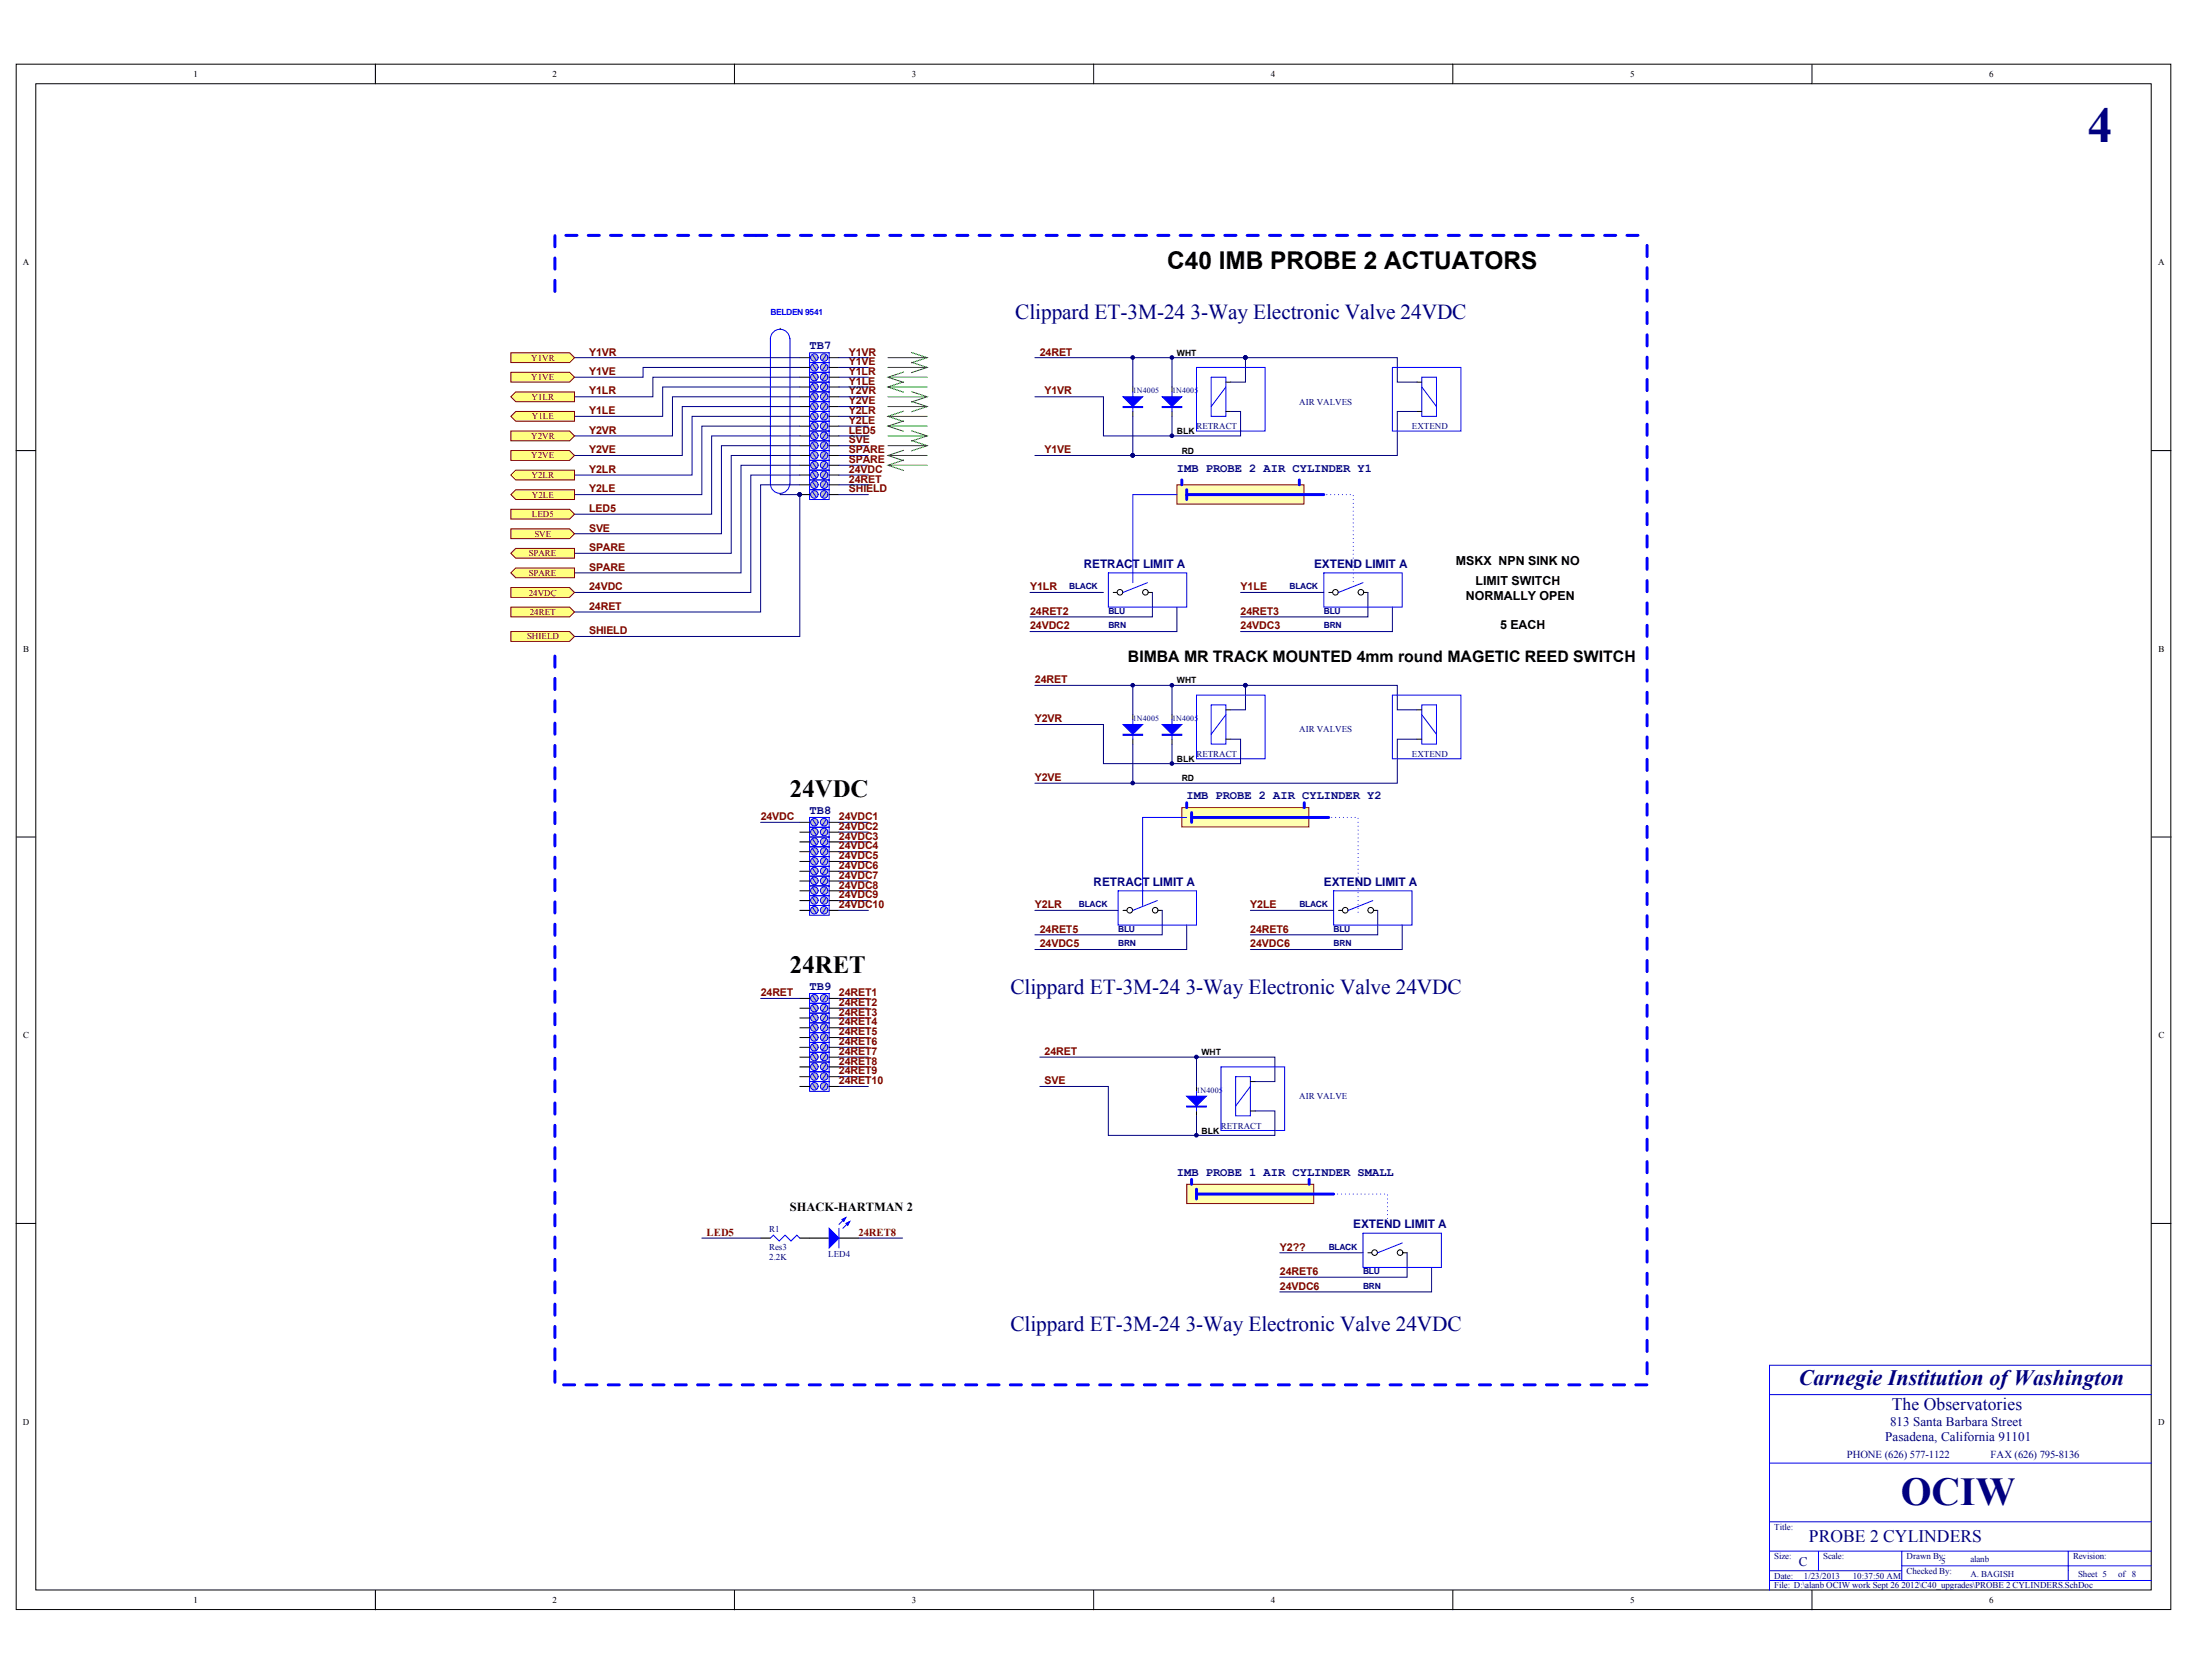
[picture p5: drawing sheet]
<svg xmlns="http://www.w3.org/2000/svg" width="269mm" height="206mm" viewBox="0 0 269 206" stroke-linecap="round" stroke-linejoin="round" font-family="sans-serif">
<defs><g id="words">
<text font-size="6.1" fill="#000080" x="256.3" y="17.4">4</text>
<text font-size="4.9" fill="#000080" x="233.3" y="184.7">OCIW</text>
<g font-size="3">
<text x="143.3" y="33.1">C40 IMB PROBE 2 ACTUATORS</text>
<text x="97" y="97.8">24VDC</text>
<text x="97" y="119.4">24RET</text>
</g>
<text font-size="2.7" fill="#000080" x="220.8" y="169.9">Carnegie Institution of Washington</text>
<g font-size="2.6" fill="#000080">
<text x="124.6" y="39.1">Clippard ET-3M-24 3-Way Electronic Valve 24VDC</text>
<text x="124" y="121.9">Clippard ET-3M-24 3-Way Electronic Valve 24VDC</text>
<text x="124" y="163.3">Clippard ET-3M-24 3-Way Electronic Valve 24VDC</text>
</g>
<g font-size="2.2" fill="#000080">
<text x="232.2" y="173.1">The Observatories</text>
<text x="222" y="189.3">PROBE 2 CYLINDERS</text>
</g>
<text font-size="1.9" x="138.5" y="81.3">BIMBA MR TRACK MOUNTED 4mm round MAGETIC REED SWITCH</text>
<g font-size="1.6" fill="#000080">
<text x="231.4" y="176.8">Pasadena, California 91101</text>
<text x="232" y="175">813 Santa Barbara Street</text>
<text x="220.8" y="192.1">C</text>
</g>
<g font-size="1.5" fill="#000080">
<text x="99.4" y="42.8">TB7</text>
<text x="144.5" y="57.9">IMB PROBE 2 AIR CYLINDER Y1</text>
<text x="133" y="69.7">RETRACT LIMIT A</text>
<text x="161.3" y="69.7">EXTEND LIMIT A</text>
<text x="99.4" y="99.9">TB8</text>
<text x="145.6" y="98.1">IMB PROBE 2 AIR CYLINDER Y2</text>
<text x="134.2" y="108.7">RETRACT LIMIT A</text>
<text x="162.5" y="108.7">EXTEND LIMIT A</text>
<text x="99.4" y="121.5">TB9</text>
<text x="144.5" y="144.3">IMB PROBE 1 AIR CYLINDER SMALL</text>
<text x="166.1" y="150.7">EXTEND LIMIT A</text>
</g>
<g font-size="1.5">
<text x="178.7" y="69.4">MSKX NPN SINK NO</text>
<text x="181.1" y="71.8">LIMIT SWITCH</text>
<text x="179.9" y="73.6">NORMALLY OPEN</text>
<text x="184.1" y="77.2">5 EACH</text>
<text x="97" y="148.6">SHACK-HARTMAN 2</text>
</g>
<g font-size="1.3" fill="#800000">
<text x="72.3" y="43.6">Y1VR</text>
<text x="72.3" y="46">Y1VE</text>
<text x="104.2" y="43.6">Y1VR</text>
<text x="104.2" y="44.8">Y1VE</text>
<text x="104.2" y="46">Y1LR</text>
<text x="104.2" y="47.2">Y1LE</text>
<text x="127.6" y="43.6">24RET</text>
<text x="72.3" y="53.2">Y2VR</text>
<text x="72.3" y="48.4">Y1LR</text>
<text x="72.3" y="50.8">Y1LE</text>
<text x="104.2" y="48.4">Y2VR</text>
<text x="104.2" y="49.6">Y2VE</text>
<text x="104.2" y="53.2">LED5</text>
<text x="104.2" y="50.8">Y2LR</text>
<text x="104.2" y="52">Y2LE</text>
<text x="128.2" y="48.4">Y1VR</text>
<text x="72.3" y="55.6">Y2VE</text>
<text x="72.3" y="58">Y2LR</text>
<text x="104.2" y="54.4">SVE</text>
<text x="104.2" y="56.8">SPARE</text>
<text x="104.2" y="58">24VDC</text>
<text x="104.2" y="59.2">24RET</text>
<text x="104.2" y="55.6">SPARE</text>
<text x="128.2" y="55.6">Y1VE</text>
<text x="72.3" y="62.8">LED5</text>
<text x="72.3" y="65.2">SVE</text>
<text x="72.3" y="60.4">Y2LE</text>
<text x="104.2" y="60.4">SHIELD</text>
<text x="72.3" y="67.6">SPARE</text>
<text x="72.3" y="70">SPARE</text>
<text x="72.3" y="72.4">24VDC</text>
<text x="72.3" y="74.8">24RET</text>
<text x="72.3" y="77.8">SHIELD</text>
<text x="126.4" y="77.2">24VDC2</text>
<text x="126.4" y="75.4">24RET2</text>
<text x="126.4" y="72.4">Y1LR</text>
<text x="152.3" y="75.4">24RET3</text>
<text x="152.3" y="77.2">24VDC3</text>
<text x="152.3" y="72.4">Y1LE</text>
<text x="127" y="83.8">24RET</text>
<text x="127" y="88.6">Y2VR</text>
<text x="127" y="95.8">Y2VE</text>
<text x="93.4" y="100.6">24VDC</text>
<text x="103" y="100.6">24VDC1</text>
<text x="103" y="101.8">24VDC2</text>
<text x="103" y="103">24VDC3</text>
<text x="103" y="104.2">24VDC4</text>
<text x="103" y="105.5">24VDC5</text>
<text x="103" y="106.6">24VDC6</text>
<text x="103" y="107.8">24VDC7</text>
<text x="103" y="109">24VDC8</text>
<text x="103" y="110.2">24VDC9</text>
<text x="103" y="111.5">24VDC10</text>
<text x="127" y="111.5">Y2LR</text>
<text x="153.5" y="111.5">Y2LE</text>
<text x="127.6" y="116.2">24VDC5</text>
<text x="127.6" y="114.5">24RET5</text>
<text x="153.5" y="114.5">24RET6</text>
<text x="153.5" y="116.2">24VDC6</text>
<text x="93.4" y="122.2">24RET</text>
<text x="103" y="122.2">24RET1</text>
<text x="103" y="123.5">24RET2</text>
<text x="103" y="124.6">24RET3</text>
<text x="103" y="125.8">24RET4</text>
<text x="103" y="127">24RET5</text>
<text x="103" y="128.2">24RET6</text>
<text x="103" y="129.5">24RET7</text>
<text x="103" y="130.6">24RET8</text>
<text x="103" y="131.8">24RET9</text>
<text x="128.2" y="129.5">24RET</text>
<text x="103" y="133">24RET10</text>
<text x="128.2" y="133">SVE</text>
<text x="86.7" y="151.6">LED5</text>
<text x="105.4" y="151.6">24RET8</text>
<text x="157.1" y="153.5">Y2??</text>
<text x="157.1" y="156.5">24RET6</text>
<text x="157.1" y="158.2">24VDC6</text>
</g>
<g font-size="1.3" fill="#000080">
<text x="226.7" y="178.9">PHONE (626) 577-1122</text>
<text x="244.3" y="178.9">FAX (626) 795-8136</text>
</g>
<g font-size="1.1">
<text x="23.8" y="9.4">1</text>
<text x="67.8" y="9.4">2</text>
<text x="111.9" y="9.4">3</text>
<text x="156" y="9.4">4</text>
<text x="200.1" y="9.4">5</text>
<text x="244.2" y="9.4">6</text>
<text x="2.8" y="32.6">A</text>
<text x="264.9" y="32.6">A</text>
<text x="144.5" y="43.7">WHT</text>
<text x="144.5" y="53.3">BLK</text>
<text x="145.1" y="55.7">RD</text>
<text x="2.8" y="80">B</text>
<text x="144.5" y="83.9">WHT</text>
<text x="264.9" y="80">B</text>
<text x="144.5" y="93.5">BLK</text>
<text x="145.1" y="95.9">RD</text>
<text x="2.8" y="127.4">C</text>
<text x="147.5" y="129.5">WHT</text>
<text x="264.9" y="127.4">C</text>
<text x="147.5" y="139.1">BLK</text>
<text x="2.8" y="174.8">D</text>
<text x="264.9" y="174.8">D</text>
<text x="23.8" y="196.7">1</text>
<text x="67.8" y="196.7">2</text>
<text x="111.9" y="196.7">3</text>
<text x="156" y="196.7">4</text>
<text x="200.1" y="196.7">5</text>
<text x="244.2" y="196.7">6</text>
</g>
<g font-size="1.1" fill="#800000">
<text x="65.2" y="44.3">Y1VR</text>
<text x="65.2" y="46.7">Y1VE</text>
<text x="65.2" y="53.9">Y2VR</text>
<text x="65.3" y="49.1">Y1LR</text>
<text x="65.3" y="51.4">Y1LE</text>
<text x="65.2" y="56.3">Y2VE</text>
<text x="65.3" y="58.7">Y2LR</text>
<text x="65.3" y="61.1">Y2LE</text>
<text x="65.3" y="63.4">LED5</text>
<text x="65.6" y="65.9">SVE</text>
<text x="64.9" y="68.3">SPARE</text>
<text x="64.9" y="70.7">SPARE</text>
<text x="64.9" y="73.1">24VDC</text>
<text x="65" y="75.4">24RET</text>
<text x="64.7" y="78.4">SHIELD</text>
</g>
<g font-size="1.1" fill="#000080">
<text x="146.9" y="52.7">RETRACT</text>
<text x="159.5" y="49.7">AIR VALVES</text>
<text x="173.3" y="52.7">EXTEND</text>
<text x="159.5" y="89.9">AIR VALVES</text>
<text x="146.9" y="92.9">RETRACT</text>
<text x="173.3" y="92.9">EXTEND</text>
<text x="159.5" y="134.9">AIR VALVE</text>
<text x="149.9" y="138.5">RETRACT</text>
<text x="94.4" y="154.6">2.2K</text>
<text x="94.4" y="151.2">R1</text>
<text x="94.4" y="153.4">Res3</text>
<text x="101.7" y="154.2">LED4</text>
<text x="217.8" y="187.7">Title:</text>
<text x="217.8" y="191.3">Size:</text>
<text x="223.8" y="191.3">Scale:</text>
<text x="234" y="191.3">Drawn By:</text>
<text x="238.3" y="191.9">5</text>
<text x="241.9" y="191.7">alanb</text>
<text x="254.5" y="191.3">Revision:</text>
<text x="217.8" y="193.7">Date:</text>
<text x="217.8" y="194.9">File: D:\alanb OCIW work Sept 26 2012\C40_upgrades\PROBE 2 CYLINDERS.SchDoc</text>
<text x="221.4" y="193.7">1/23/2013</text>
<text x="227.4" y="193.7">10:37:50 AM</text>
<text x="234" y="193.1">Checked By:</text>
<text x="241.9" y="193.5">A. BAGISH</text>
<text x="255.1" y="193.5">Sheet 5</text>
<text x="260" y="193.5">of 8</text>
</g>
<text font-size="1" fill="#00f" x="94.6" y="38.7">BELDEN 9541</text>
<g font-size="1" fill="#000080">
<text x="139" y="48.2">1N4005</text>
<text x="143.9" y="48.2">1N4005</text>
<text x="131.2" y="72.3">BLACK</text>
<text x="136" y="75.3">BLU</text>
<text x="136" y="77.1">BRN</text>
<text x="158.3" y="72.3">BLACK</text>
<text x="162.5" y="75.3">BLU</text>
<text x="162.5" y="77.1">BRN</text>
<text x="139" y="88.5">1N4005</text>
<text x="143.9" y="88.5">1N4005</text>
<text x="132.4" y="111.3">BLACK</text>
<text x="159.5" y="111.3">BLACK</text>
<text x="137.2" y="114.3">BLU</text>
<text x="137.2" y="116.1">BRN</text>
<text x="163.7" y="114.3">BLU</text>
<text x="163.7" y="116.1">BRN</text>
<text x="146.9" y="134.1">1N4005</text>
<text x="163.1" y="153.3">BLACK</text>
<text x="167.3" y="156.3">BLU</text>
<text x="167.3" y="158.1">BRN</text>
</g>
</g></defs>
<g fill="#fff" stroke="#000" stroke-width=".12">
<path d="M2 7.9h264.5v189.6h-264.5z"/>
<path d="M4.4 10.3h259.7v184.8h-259.7z"/>
</g>
<g fill="none" stroke="#000" stroke-width=".12">
<path d="M46.1 7.9v2.4M90.2 7.9v2.4M134.2 7.9v2.4M178.3 7.9v2.4M222.4 7.9v2.4M2 55.3h2.4M95.8 40.3v.1M264.1 55.3h2.4M2 102.7h2.4M264.1 102.7h2.4M2 150.1h2.4M264.1 150.1h2.4"/>
<path d="M46.1 195.1v2.4M90.2 195.1v2.4M134.2 195.1v2.4M178.3 195.1v2.4M222.4 195.1v2.4"/>
</g>
<g fill="none" stroke="#00f" stroke-width=".12">
<path d="M94.6 41.5v18M96.9 41.6a1.18 1.18 0 0 0-1.1-1.2 1.18 1.18 0 0 0-1.2 1.2M97 41.5v18M217.2 179.5h46.9M264.1 171.1h-46.9v24M264.1 167.5h-46.9v3.6M217.2 186.7h46.9M217.2 190.3h46.9M217.2 192.7h16.2M217.2 193.9h46.9M223.2 190.3v2.4M233.4 190.3v3.6"/>
<path d="M233.4 192.1h30.7M253.9 190.3v3.6"/>
</g>
<path d="M144.5 59.5h15.6v2.4h-15.6z" fill="#ffffb0" stroke="#800000" stroke-width=".12"/>
<path d="M145.1 58.9v.6M159.5 58.9v.6M145.7 60.1v1.2M145.7 60.7h16.8" fill="none" stroke="#00f" stroke-width=".36"/>
<path d="M136.6 72.7h1.2" fill="none" stroke="#000" stroke-width=".12"/>
<circle cx="137.5" cy="72.7" r=".34" fill="#fff" stroke="#000" stroke-width=".12"/>
<path d="M140.3 72.7h1.2" fill="none" stroke="#000" stroke-width=".12"/>
<circle cx="140.6" cy="72.7" r=".34" fill="#fff" stroke="#000" stroke-width=".12"/>
<path d="M140.9 71.5l-3.1 1.2" fill="none" stroke="#00f" stroke-width=".12"/>
<path d="M141.5 72.7v3h-15.1M144.5 74.5v3h-18.1" fill="none" stroke="#000080" stroke-width=".12"/>
<path d="M159.5 60.7h6.6v10.8" fill="none" stroke="#00f" stroke-width=".12" stroke-dasharray="0 .5"/>
<path d="M163.1 72.7h1.2" fill="none" stroke="#000" stroke-width=".12"/>
<circle cx="163.9" cy="72.7" r=".34" fill="#fff" stroke="#000" stroke-width=".12"/>
<path d="M166.7 72.7h1.2" fill="none" stroke="#000" stroke-width=".12"/>
<circle cx="167" cy="72.7" r=".34" fill="#fff" stroke="#000" stroke-width=".12"/>
<path d="M139.1 48.1v2.4M143.9 48.1v2.4M146.9 45.1h8.4v7.8h-8.4zM148.7 46.3h1.8v4.8h-1.8zM150.5 47.5l-1.8 2.4M174.5 46.3h1.8v4.8h-1.8zM174.5 47.5l1.8 2.4M136 70.3h9.7v4.2h-9.7zM144.5 60.7h-5.4v10.8M162.5 70.3h9.6v4.2h-9.6zM167.3 71.5l-3 1.2" fill="none" stroke="#00f" stroke-width=".12"/>
<path d="M139.1 43.9v3.6M143.9 43.9v3.6M143.9 51.1v2.4M152.9 43.9v3h-1.8M167.9 72.7v3h-15.6M170.9 74.5v3h-18.6" fill="none" stroke="#000080" stroke-width=".12"/>
<path d="M139.1 47.5v.6M139.1 50.5v.6M143.9 47.5v.6M143.9 50.5v.6M150.5 46.9h.6M150.5 50.5h.6M173.9 46.9h.6M173.9 50.5h.6" fill="none" stroke="#000" stroke-width=".12"/>
<g fill="#00f" stroke="#00f" stroke-width=".12">
<path d="M142.7 48.7h2.4l-1.2 1.2z"/>
<path d="M137.8 48.7h2.5l-1.2 1.2z"/>
<path d="M142.7 49.9h2.4v.1h-2.4z" fill-rule="evenodd"/>
<path d="M137.8 49.9h2.5v.1h-2.5z" fill-rule="evenodd"/>
</g>
<g fill="#000080" stroke="#000080" stroke-width=".12">
<circle cx="152.9" cy="43.9" r=".22"/>
<circle cx="143.8" cy="53.5" r=".22"/>
<circle cx="139" cy="43.9" r=".22"/>
<circle cx="143.8" cy="43.9" r=".22"/>
</g>
<path d="M145.1 99.1h15.6v2.4h-15.6z" fill="#ffffb0" stroke="#800000" stroke-width=".12"/>
<path d="M145.7 98.5v.6M146.3 99.7v1.2M160.1 98.5v.6M146.3 100.3h16.8" fill="none" stroke="#00f" stroke-width=".36"/>
<path d="M137.8 111.7h1.3" fill="none" stroke="#000" stroke-width=".12"/>
<circle cx="138.7" cy="111.7" r=".34" fill="#fff" stroke="#000" stroke-width=".12"/>
<path d="M141.5 111.7h1.2" fill="none" stroke="#000" stroke-width=".12"/>
<circle cx="141.8" cy="111.7" r=".34" fill="#fff" stroke="#000" stroke-width=".12"/>
<path d="M142.1 110.5l-3 1.2" fill="none" stroke="#00f" stroke-width=".12"/>
<path d="M142.7 111.7v3h-15.7M145.7 113.5v3h-18.7" fill="none" stroke="#000080" stroke-width=".12"/>
<path d="M160.1 100.3h6.6v12" fill="none" stroke="#00f" stroke-width=".12" stroke-dasharray="0 .5"/>
<path d="M164.3 111.7h1.2" fill="none" stroke="#000" stroke-width=".12"/>
<circle cx="165.1" cy="111.7" r=".34" fill="#fff" stroke="#000" stroke-width=".12"/>
<path d="M167.9 111.7h1.2" fill="none" stroke="#000" stroke-width=".12"/>
<circle cx="168.3" cy="111.7" r=".34" fill="#fff" stroke="#000" stroke-width=".12"/>
<path d="M137.2 109.3h9.7v4.2h-9.7zM145.7 100.3h-5.4v10.8M163.7 109.3h9.6v4.2h-9.6zM168.5 110.5l-3 1.2" fill="none" stroke="#00f" stroke-width=".12"/>
<path d="M127 48.7h8.4v4.8h16.9v-3h-1.2M173.9 50.5h-2.4v5.4h-32.4M126.4 72.7h9M152.3 72.7h10.2M127 111.7h10.2M153.5 111.7h10.2M169.1 111.7v3h-15.6M172.1 113.5v3h-18.6" fill="none" stroke="#000080" stroke-width=".12"/>
<circle cx="139" cy="55.9" r=".22" fill="#000080" stroke="#000080" stroke-width=".12"/>
<g fill="#c0c0c0" stroke="#00f" stroke-width=".12">
<circle cx="100" cy="43.9" r=".46"/>
<circle cx="101.2" cy="43.9" r=".46"/>
</g>
<path d="M99.4 43.3h2.4v1.2h-2.4zM99.7 43.5l.5 .7M101.4 43.5l-.5 .7" fill="none" stroke="#00f" stroke-width=".12"/>
<path d="M98.2 43.9h1.2M101.8 43.9h1.2" fill="none" stroke="#000" stroke-width=".12"/>
<g fill="#c0c0c0" stroke="#00f" stroke-width=".12">
<circle cx="100" cy="45.1" r=".46"/>
<circle cx="101.2" cy="45.1" r=".46"/>
</g>
<path d="M99.4 44.5h2.4v1.2h-2.4zM99.7 44.7l.5 .7M101.4 44.7l-.5 .7" fill="none" stroke="#00f" stroke-width=".12"/>
<path d="M98.2 45.1h1.2M101.8 45.1h1.2" fill="none" stroke="#000" stroke-width=".12"/>
<g fill="#c0c0c0" stroke="#00f" stroke-width=".12">
<circle cx="100" cy="46.3" r=".46"/>
<circle cx="101.2" cy="46.3" r=".46"/>
</g>
<path d="M99.4 45.7h2.4v1.2h-2.4zM99.7 45.9l.5 .7M101.4 45.9l-.5 .7" fill="none" stroke="#00f" stroke-width=".12"/>
<path d="M98.2 46.3h1.2M101.8 46.3h1.2" fill="none" stroke="#000" stroke-width=".12"/>
<g fill="#c0c0c0" stroke="#00f" stroke-width=".12">
<circle cx="100" cy="47.5" r=".46"/>
<circle cx="101.2" cy="47.5" r=".46"/>
</g>
<path d="M99.4 46.9h2.4v1.2h-2.4zM99.7 47.1l.5 .7M101.4 47.1l-.5 .7" fill="none" stroke="#00f" stroke-width=".12"/>
<path d="M98.2 47.5h1.2M101.8 47.5h1.2" fill="none" stroke="#000" stroke-width=".12"/>
<g fill="#c0c0c0" stroke="#00f" stroke-width=".12">
<circle cx="100" cy="48.7" r=".46"/>
<circle cx="101.2" cy="48.7" r=".46"/>
</g>
<path d="M99.4 48.1h2.4v1.2h-2.4zM99.7 48.3l.5 .7M101.4 48.3l-.5 .7" fill="none" stroke="#00f" stroke-width=".12"/>
<path d="M98.2 48.7h1.2M101.8 48.7h1.2" fill="none" stroke="#000" stroke-width=".12"/>
<g fill="#c0c0c0" stroke="#00f" stroke-width=".12">
<circle cx="100" cy="49.9" r=".46"/>
<circle cx="101.2" cy="49.9" r=".46"/>
</g>
<path d="M99.4 49.3h2.4v1.2h-2.4zM99.7 49.5l.5 .7M101.4 49.5l-.5 .7" fill="none" stroke="#00f" stroke-width=".12"/>
<path d="M98.2 49.9h1.2M101.8 49.9h1.2" fill="none" stroke="#000" stroke-width=".12"/>
<g fill="#c0c0c0" stroke="#00f" stroke-width=".12">
<circle cx="100" cy="51.1" r=".46"/>
<circle cx="101.2" cy="51.1" r=".46"/>
</g>
<path d="M99.4 50.5h2.4v1.2h-2.4zM99.7 50.7l.5 .7M101.4 50.7l-.5 .7" fill="none" stroke="#00f" stroke-width=".12"/>
<path d="M98.2 51.1h1.2M101.8 51.1h1.2" fill="none" stroke="#000" stroke-width=".12"/>
<g fill="#c0c0c0" stroke="#00f" stroke-width=".12">
<circle cx="100" cy="52.3" r=".46"/>
<circle cx="101.2" cy="52.3" r=".46"/>
</g>
<path d="M99.4 51.7h2.4v1.2h-2.4zM99.7 51.9l.5 .7M101.4 51.9l-.5 .7" fill="none" stroke="#00f" stroke-width=".12"/>
<path d="M98.2 52.3h1.2M101.8 52.3h1.2" fill="none" stroke="#000" stroke-width=".12"/>
<g fill="#c0c0c0" stroke="#00f" stroke-width=".12">
<circle cx="100" cy="53.5" r=".46"/>
<circle cx="101.2" cy="53.5" r=".46"/>
</g>
<path d="M99.4 52.9h2.4v1.2h-2.4zM99.7 53.1l.5 .8M101.4 53.1l-.5 .8" fill="none" stroke="#00f" stroke-width=".12"/>
<path d="M98.2 53.5h1.2M101.8 53.5h1.2" fill="none" stroke="#000" stroke-width=".12"/>
<g fill="#c0c0c0" stroke="#00f" stroke-width=".12">
<circle cx="100" cy="54.7" r=".46"/>
<circle cx="101.2" cy="54.7" r=".46"/>
</g>
<path d="M99.4 54.1h2.4v1.2h-2.4zM99.7 54.3l.5 .8M101.4 54.3l-.5 .8" fill="none" stroke="#00f" stroke-width=".12"/>
<path d="M98.2 54.7h1.2M101.8 54.7h1.2" fill="none" stroke="#000" stroke-width=".12"/>
<path d="M103 43.9h3.6M103 45.1h3.6M103 46.3h3.6M103 47.5h3.6M103 48.7h3.6M103 49.9h3.6M103 51.1h3.6M103 52.3h3.6M103 53.5h3.6M103 54.7h3.6" fill="none" stroke="#000080" stroke-width=".12"/>
<g fill="#c0c0c0" stroke="#00f" stroke-width=".12">
<circle cx="100" cy="55.9" r=".46"/>
<circle cx="101.2" cy="55.9" r=".46"/>
</g>
<path d="M99.4 55.3h2.4v1.2h-2.4zM99.7 55.5l.5 .8M101.4 55.5l-.5 .8" fill="none" stroke="#00f" stroke-width=".12"/>
<path d="M98.2 55.9h1.2M101.8 55.9h1.2" fill="none" stroke="#000" stroke-width=".12"/>
<g fill="#c0c0c0" stroke="#00f" stroke-width=".12">
<circle cx="100" cy="57.1" r=".46"/>
<circle cx="101.2" cy="57.1" r=".46"/>
</g>
<path d="M99.4 56.5h2.4v1.2h-2.4zM99.7 56.7l.5 .8M101.4 56.7l-.5 .8" fill="none" stroke="#00f" stroke-width=".12"/>
<path d="M98.2 57.1h1.2M101.8 57.1h1.2" fill="none" stroke="#000" stroke-width=".12"/>
<path d="M70.5 43.9h27.7M98.2 45.1h-19.3v1.2h-8.4M98.2 46.3h-18.1v2.4h-9.6M98.2 53.5h-10.8v9.6h-16.9M98.2 54.7h-9.6v10.8h-18.1M98.2 57.1h-7.2v13.2h-20.5M98.2 55.9h-8.4v12h-19.3M103 55.9h3.6M103 57.1h3.6" fill="none" stroke="#000080" stroke-width=".12"/>
<g fill="#c0c0c0" stroke="#00f" stroke-width=".12">
<circle cx="100" cy="58.3" r=".46"/>
<circle cx="101.2" cy="58.3" r=".46"/>
</g>
<path d="M96.9 59.4a1.18 1.18 0 0 1-1.1 1.1 1.18 1.18 0 0 1-1.2-1.1M99.4 57.7h2.4v1.2h-2.4zM99.7 57.9l.5 .8M101.4 57.9l-.5 .8" fill="none" stroke="#00f" stroke-width=".12"/>
<path d="M98.2 58.3h1.2M101.8 58.3h1.2M95.8 60.6v.1" fill="none" stroke="#000" stroke-width=".12"/>
<path d="M98.2 52.3h-12.1v8.4h-15.6M98.2 51.1h-13.3v7.2h-14.4M98.2 49.9h-14.5v6h-13.2M98.2 48.7h-15.7v4.8h-12M98.2 47.5h-16.9v3.6h-10.8M103 58.3h3.6" fill="none" stroke="#000080" stroke-width=".12"/>
<g fill="none" stroke="#00bf00" stroke-width=".12">
<path d="M109 43.9h4.8M109 45.1h4.8M109 46.3h4.8M109 47.5h4.8M109 48.7h4.8M109 49.9h4.8M109 51.1h4.8M109 52.3h4.8M109 53.5h4.8M109 54.7h4.8M109 55.9h4.8M109 57.1h4.8"/>
<path d="M110.9 45.7l-1.9 .6 1.9 .6M110.9 46.9l-1.9 .6 1.9 .6M110.9 50.5l-1.9 .6 1.9 .6M110.9 51.7l-1.9 .6 1.9 .6M110.9 55.3l-1.9 .6 1.9 .6M110.9 56.5l-1.9 .6 1.9 .6M111.9 43.3l1.9 .6-1.9 .6M111.9 44.5l1.9 .6-1.9 .6M111.9 48.1l1.9 .6-1.9 .6M111.9 49.3l1.9 .6-1.9 .6M111.9 52.9l1.9 .6-1.9 .6M111.9 54.1l1.9 .6-1.9 .6"/>
</g>
<path d="M92.8 28.9h-24.7v7.8M92.8 28.9h108.8M68.1 80.5v89.4h134.1v-141" fill="none" stroke="#00f" stroke-width=".36" stroke-dasharray="1.4 1.4"/>
<g fill="#c0c0c0" stroke="#00f" stroke-width=".12">
<circle cx="100" cy="100.9" r=".46"/>
<circle cx="101.2" cy="100.9" r=".46"/>
</g>
<path d="M99.4 100.3h2.4v1.2h-2.4zM99.7 100.5l.5 .8M101.4 100.5l-.5 .8" fill="none" stroke="#00f" stroke-width=".12"/>
<path d="M98.2 100.9h1.2M101.8 100.9h1.2" fill="none" stroke="#000" stroke-width=".12"/>
<g fill="#c0c0c0" stroke="#00f" stroke-width=".12">
<circle cx="100" cy="102.1" r=".46"/>
<circle cx="101.2" cy="102.1" r=".46"/>
</g>
<path d="M99.4 101.5h2.4v1.2h-2.4zM99.7 101.7l.5 .8M101.4 101.7l-.5 .8" fill="none" stroke="#00f" stroke-width=".12"/>
<path d="M98.2 102.1h1.2M101.8 102.1h1.2" fill="none" stroke="#000" stroke-width=".12"/>
<g fill="#c0c0c0" stroke="#00f" stroke-width=".12">
<circle cx="100" cy="103.3" r=".46"/>
<circle cx="101.2" cy="103.3" r=".46"/>
</g>
<path d="M99.4 102.7h2.4v1.2h-2.4zM99.7 102.9l.5 .8M101.4 102.9l-.5 .8" fill="none" stroke="#00f" stroke-width=".12"/>
<path d="M98.2 103.3h1.2M101.8 103.3h1.2" fill="none" stroke="#000" stroke-width=".12"/>
<g fill="#c0c0c0" stroke="#00f" stroke-width=".12">
<circle cx="100" cy="104.5" r=".46"/>
<circle cx="101.2" cy="104.5" r=".46"/>
</g>
<path d="M99.4 103.9h2.4v1.2h-2.4zM99.7 104.1l.5 .8M101.4 104.1l-.5 .8" fill="none" stroke="#00f" stroke-width=".12"/>
<path d="M98.2 104.5h1.2M101.8 104.5h1.2" fill="none" stroke="#000" stroke-width=".12"/>
<g fill="#c0c0c0" stroke="#00f" stroke-width=".12">
<circle cx="100" cy="105.7" r=".46"/>
<circle cx="101.2" cy="105.7" r=".46"/>
</g>
<path d="M99.4 105.1h2.4v1.2h-2.4zM99.7 105.3l.5 .8M101.4 105.3l-.5 .8" fill="none" stroke="#00f" stroke-width=".12"/>
<path d="M98.2 105.7h1.2M101.8 105.7h1.2" fill="none" stroke="#000" stroke-width=".12"/>
<g fill="#c0c0c0" stroke="#00f" stroke-width=".12">
<circle cx="100" cy="106.9" r=".46"/>
<circle cx="101.2" cy="106.9" r=".46"/>
</g>
<path d="M99.4 106.3h2.4v1.2h-2.4zM99.7 106.5l.5 .8M101.4 106.5l-.5 .8" fill="none" stroke="#00f" stroke-width=".12"/>
<path d="M98.2 106.9h1.2M101.8 106.9h1.2" fill="none" stroke="#000" stroke-width=".12"/>
<g fill="#c0c0c0" stroke="#00f" stroke-width=".12">
<circle cx="100" cy="108.1" r=".46"/>
<circle cx="101.2" cy="108.1" r=".46"/>
</g>
<path d="M99.4 107.5h2.4v1.2h-2.4zM99.7 107.7l.5 .8M101.4 107.7l-.5 .8" fill="none" stroke="#00f" stroke-width=".12"/>
<path d="M98.2 108.1h1.2M101.8 108.1h1.2" fill="none" stroke="#000" stroke-width=".12"/>
<g fill="#c0c0c0" stroke="#00f" stroke-width=".12">
<circle cx="100" cy="109.3" r=".46"/>
<circle cx="101.2" cy="109.3" r=".46"/>
</g>
<path d="M99.4 108.7h2.4v1.2h-2.4zM99.7 108.9l.5 .8M101.4 108.9l-.5 .8" fill="none" stroke="#00f" stroke-width=".12"/>
<path d="M98.2 109.3h1.2M101.8 109.3h1.2" fill="none" stroke="#000" stroke-width=".12"/>
<g fill="#c0c0c0" stroke="#00f" stroke-width=".12">
<circle cx="100" cy="110.5" r=".46"/>
<circle cx="101.2" cy="110.5" r=".46"/>
</g>
<path d="M99.4 109.9h2.4v1.2h-2.4zM99.7 110.1l.5 .8M101.4 110.1l-.5 .8" fill="none" stroke="#00f" stroke-width=".12"/>
<path d="M98.2 110.5h1.2M101.8 110.5h1.2" fill="none" stroke="#000" stroke-width=".12"/>
<g fill="#c0c0c0" stroke="#00f" stroke-width=".12">
<circle cx="100" cy="111.7" r=".46"/>
<circle cx="101.2" cy="111.7" r=".46"/>
</g>
<path d="M99.4 111.1h2.4v1.2h-2.4zM99.7 111.3l.5 .8M101.4 111.3l-.5 .8" fill="none" stroke="#00f" stroke-width=".12"/>
<path d="M98.2 111.7h1.2M101.8 111.7h1.2" fill="none" stroke="#000" stroke-width=".12"/>
<g fill="#c0c0c0" stroke="#00f" stroke-width=".12">
<circle cx="100" cy="122.5" r=".46"/>
<circle cx="101.2" cy="122.5" r=".46"/>
</g>
<path d="M99.4 121.9h2.4v1.2h-2.4zM99.7 122.2l.5 .7M101.4 122.2l-.5 .7" fill="none" stroke="#00f" stroke-width=".12"/>
<path d="M98.2 122.5h1.2M101.8 122.5h1.2" fill="none" stroke="#000" stroke-width=".12"/>
<g fill="#c0c0c0" stroke="#00f" stroke-width=".12">
<circle cx="100" cy="123.7" r=".46"/>
<circle cx="101.2" cy="123.7" r=".46"/>
</g>
<path d="M99.4 123.1h2.4v1.2h-2.4zM99.7 123.4l.5 .7M101.4 123.4l-.5 .7" fill="none" stroke="#00f" stroke-width=".12"/>
<path d="M98.2 123.7h1.2M101.8 123.7h1.2" fill="none" stroke="#000" stroke-width=".12"/>
<g fill="#c0c0c0" stroke="#00f" stroke-width=".12">
<circle cx="100" cy="124.9" r=".46"/>
<circle cx="101.2" cy="124.9" r=".46"/>
</g>
<path d="M99.4 124.3h2.4v1.2h-2.4zM99.7 124.6l.5 .7M101.4 124.6l-.5 .7" fill="none" stroke="#00f" stroke-width=".12"/>
<path d="M98.2 124.9h1.2M101.8 124.9h1.2" fill="none" stroke="#000" stroke-width=".12"/>
<g fill="#c0c0c0" stroke="#00f" stroke-width=".12">
<circle cx="100" cy="126.1" r=".46"/>
<circle cx="101.2" cy="126.1" r=".46"/>
</g>
<path d="M99.4 125.5h2.4v1.2h-2.4zM99.7 125.8l.5 .7M101.4 125.8l-.5 .7" fill="none" stroke="#00f" stroke-width=".12"/>
<path d="M98.2 126.1h1.2M101.8 126.1h1.2" fill="none" stroke="#000" stroke-width=".12"/>
<g fill="#c0c0c0" stroke="#00f" stroke-width=".12">
<circle cx="100" cy="127.3" r=".46"/>
<circle cx="101.2" cy="127.3" r=".46"/>
</g>
<path d="M99.4 126.7h2.4v1.2h-2.4zM99.7 127l.5 .7M101.4 127l-.5 .7" fill="none" stroke="#00f" stroke-width=".12"/>
<path d="M98.2 127.3h1.2M101.8 127.3h1.2" fill="none" stroke="#000" stroke-width=".12"/>
<g fill="#c0c0c0" stroke="#00f" stroke-width=".12">
<circle cx="100" cy="128.5" r=".46"/>
<circle cx="101.2" cy="128.5" r=".46"/>
</g>
<path d="M99.4 127.9h2.4v1.2h-2.4zM99.7 128.2l.5 .7M101.4 128.2l-.5 .7" fill="none" stroke="#00f" stroke-width=".12"/>
<path d="M98.2 128.5h1.2M101.8 128.5h1.2" fill="none" stroke="#000" stroke-width=".12"/>
<g fill="#c0c0c0" stroke="#00f" stroke-width=".12">
<circle cx="100" cy="129.7" r=".46"/>
<circle cx="101.2" cy="129.7" r=".46"/>
</g>
<path d="M99.4 129.1h2.4v1.2h-2.4zM99.7 129.4l.5 .7M101.4 129.4l-.5 .7" fill="none" stroke="#00f" stroke-width=".12"/>
<path d="M98.2 129.7h1.2M101.8 129.7h1.2" fill="none" stroke="#000" stroke-width=".12"/>
<g fill="#c0c0c0" stroke="#00f" stroke-width=".12">
<circle cx="100" cy="130.9" r=".46"/>
<circle cx="101.2" cy="130.9" r=".46"/>
</g>
<path d="M99.4 130.3h2.4v1.2h-2.4zM99.7 130.6l.5 .7M101.4 130.6l-.5 .7" fill="none" stroke="#00f" stroke-width=".12"/>
<path d="M98.2 130.9h1.2M101.8 130.9h1.2" fill="none" stroke="#000" stroke-width=".12"/>
<g fill="#c0c0c0" stroke="#00f" stroke-width=".12">
<circle cx="100" cy="132.1" r=".46"/>
<circle cx="101.2" cy="132.1" r=".46"/>
</g>
<path d="M99.4 131.5h2.4v1.2h-2.4zM99.7 131.8l.5 .7M101.4 131.8l-.5 .7" fill="none" stroke="#00f" stroke-width=".12"/>
<path d="M98.2 132.1h1.2M101.8 132.1h1.2" fill="none" stroke="#000" stroke-width=".12"/>
<g fill="#c0c0c0" stroke="#00f" stroke-width=".12">
<circle cx="100" cy="133.3" r=".46"/>
<circle cx="101.2" cy="133.3" r=".46"/>
</g>
<path d="M99.4 132.7h2.4v1.2h-2.4zM99.7 133l.5 .7M101.4 133l-.5 .7" fill="none" stroke="#00f" stroke-width=".12"/>
<path d="M98.2 133.3h1.2M101.8 133.3h1.2" fill="none" stroke="#000" stroke-width=".12"/>
<g fill="none" stroke="#000080" stroke-width=".12">
<path d="M93.4 100.9h4.8M103 100.9h3.6M103 102.1h3.6M103 103.3h3.6M103 104.5h3.6M103 105.7h3.6M103 106.9h3.6M103 108.1h3.6M103 109.3h3.6M103 110.5h3.6M103 111.7h3.6M93.4 122.5h4.8"/>
<path d="M103 122.5h3.6M103 123.7h3.6M103 124.9h3.6M103 126.1h3.6M103 127.3h3.6M103 128.5h3.6M103 129.7h3.6M103 130.9h3.6M103 132.1h3.6M103 133.3h3.6"/>
</g>
<g fill="#c0c0c0" stroke="#00f" stroke-width=".12">
<circle cx="100" cy="59.5" r=".46"/>
<circle cx="101.2" cy="59.5" r=".46"/>
</g>
<path d="M99.4 58.9h2.4v1.2h-2.4zM99.7 59.1l.5 .8M101.4 59.1l-.5 .8" fill="none" stroke="#00f" stroke-width=".12"/>
<path d="M98.2 59.5h1.2M101.8 59.5h1.2" fill="none" stroke="#000" stroke-width=".12"/>
<g fill="#c0c0c0" stroke="#00f" stroke-width=".12">
<circle cx="100" cy="60.7" r=".46"/>
<circle cx="101.2" cy="60.7" r=".46"/>
</g>
<path d="M99.4 60.1h2.4v1.2h-2.4zM99.7 60.3l.5 .8M101.4 60.3l-.5 .8" fill="none" stroke="#00f" stroke-width=".12"/>
<path d="M98.2 60.7h1.2M101.8 60.7h1.2" fill="none" stroke="#000" stroke-width=".12"/>
<circle cx="98.2" cy="60.7" r=".22" fill="#000080" stroke="#000080" stroke-width=".12"/>
<path d="M98.2 58.3h-6v14.4h-21.7M98.2 59.5h-4.8v15.6h-22.9M103 59.5h3.6M95.8 60.7h2.4v17.4h-27.7M103 60.7h3.6" fill="none" stroke="#000080" stroke-width=".12"/>
<g fill="#ffff80" stroke="#800000" stroke-width=".12">
<path d="M62.7 43.3h7.2l.6 .6-.6 .6h-7.2z" fill-rule="evenodd"/>
<path d="M62.7 45.7h7.2l.6 .6-.6 .6h-7.2z" fill-rule="evenodd"/>
<path d="M62.7 48.7l.6-.6h7.2v1.2h-7.2z" fill-rule="evenodd"/>
<path d="M62.7 51.1l.6-.6h7.2v1.2h-7.2z" fill-rule="evenodd"/>
<path d="M62.7 52.9h7.2l.6 .6-.6 .6h-7.2z" fill-rule="evenodd"/>
<path d="M62.7 55.3h7.2l.6 .6-.6 .6h-7.2z" fill-rule="evenodd"/>
<path d="M62.7 58.3l.6-.6h7.2v1.2h-7.2z" fill-rule="evenodd"/>
<path d="M62.7 60.7l.6-.6h7.2v1.2h-7.2z" fill-rule="evenodd"/>
<path d="M62.7 62.5h7.2l.6 .6-.6 .6h-7.2z" fill-rule="evenodd"/>
<path d="M62.7 64.9h7.2l.6 .6-.6 .6h-7.2z" fill-rule="evenodd"/>
<path d="M62.7 67.9l.6-.6h7.2v1.2h-7.2z" fill-rule="evenodd"/>
<path d="M62.7 70.3l.6-.6h7.2v1.2h-7.2z" fill-rule="evenodd"/>
<path d="M62.7 72.1h7.2l.6 .6-.6 .6h-7.2z" fill-rule="evenodd"/>
<path d="M62.7 74.5h7.2l.6 .6-.6 .6h-7.2z" fill-rule="evenodd"/>
<path d="M62.7 77.5h7.2l.6 .6-.6 .6h-7.2z" fill-rule="evenodd"/>
</g>
<path d="M127 43.9h44.5v3h2.4M139.1 51.1v4.8h-12.1M127 84.1h25.9v3h-1.8M127 88.9h8.4v4.8h16.9v-3h-1.2M139.1 84.1v3.6M139.1 91.3v4.8M143.9 84.1v3.6M143.9 91.3v2.4M152.9 84.1h18.6v3h2.4M173.9 90.7h-2.4v5.4h-44.5M86.1 151.9h7.3M105.4 151.9h5.4" fill="none" stroke="#000080" stroke-width=".12"/>
<g fill="#000080" stroke="#000080" stroke-width=".12">
<circle cx="152.9" cy="43.9" r=".22"/>
<circle cx="139" cy="55.9" r=".22"/>
<circle cx="152.9" cy="84.1" r=".22"/>
<circle cx="143.8" cy="93.7" r=".22"/>
<circle cx="139" cy="84.1" r=".22"/>
<circle cx="143.8" cy="84.1" r=".22"/>
<circle cx="139" cy="96.1" r=".22"/>
</g>
<g fill="none" stroke="#00f" stroke-width=".12">
<path d="M170.9 45.1h8.4v7.8h-8.4zM139.1 88.3v2.4M143.9 88.3v2.4M146.9 85.3h8.4v7.8h-8.4zM148.7 86.5h1.8v4.8h-1.8zM150.5 87.7l-1.8 2.4M170.9 85.3h8.4v7.8h-8.4zM174.5 86.5h1.8v4.8h-1.8zM174.5 87.7l1.8 2.4M94.6 151.9l.3-.3 .7 .7 .8-.7 .7 .7 .7-.7 .4 .3M103 150.7v2.4M103.8 149.4l-.8 .8"/>
<path d="M104.3 149.9l-.8 .8"/>
</g>
<path d="M139.1 87.7v.6M139.1 90.7v.6M143.9 87.7v.6M143.9 90.7v.6M150.5 87.1h.6M150.5 90.7h.6M173.9 87.1h.6M173.9 90.7h.6M93.4 151.9h1.2M98.2 151.9h3.6M103 151.9h2.4" fill="none" stroke="#000" stroke-width=".12"/>
<g fill="#00f" stroke="#00f" stroke-width=".12">
<path d="M142.7 88.9h2.4l-1.2 1.2z"/>
<path d="M137.8 88.9h2.5l-1.2 1.2z"/>
<path d="M101.8 150.7l1.2 1.2-1.2 1.2z"/>
<path d="M103.8 150.1l.5-.2-.2 .5z"/>
<path d="M103.3 149.6l.5-.2-.2 .5z"/>
<path d="M142.7 90.1h2.4v.1h-2.4z" fill-rule="evenodd"/>
<path d="M137.8 90.1h2.5v.1h-2.5z" fill-rule="evenodd"/>
</g>
<path d="M145.7 145.3h15.6v2.4h-15.6z" fill="#ffffb0" stroke="#800000" stroke-width=".12"/>
<path d="M146.3 144.7v.6M146.9 145.9v1.2M146.9 146.5h16.8M160.7 144.7v.6" fill="none" stroke="#00f" stroke-width=".36"/>
<path d="M146.9 133.9v2.4M149.9 130.9h7.8v7.8h-7.8zM151.7 132.1h1.8v4.8h-1.8zM153.5 133.3l-1.8 2.4" fill="none" stroke="#00f" stroke-width=".12"/>
<path d="M146.9 133.3v.6M146.9 136.3v.6M153.5 132.7h.6M153.5 136.3h.6M167.9 153.7h1.2" fill="none" stroke="#000" stroke-width=".12"/>
<g fill="#00f" stroke="#00f" stroke-width=".12">
<path d="M145.7 134.5h2.4l-1.2 1.2z"/>
<path d="M145.7 135.7h2.4v.1h-2.4z" fill-rule="evenodd"/>
</g>
<path d="M127.6 129.7h28.9v3h-2.4M127.6 133.3h8.4v6h20.5v-3h-2.4M146.9 129.7v3.6M146.9 136.9v2.4" fill="none" stroke="#000080" stroke-width=".12"/>
<g fill="#000080" stroke="#000080" stroke-width=".12">
<circle cx="146.8" cy="139.3" r=".22"/>
<circle cx="146.8" cy="129.7" r=".22"/>
</g>
<path d="M163.7 146.5h6.6v3" fill="none" stroke="#00f" stroke-width=".12" stroke-dasharray="0 .5"/>
<circle cx="168.7" cy="153.7" r=".34" fill="#fff" stroke="#000" stroke-width=".12"/>
<path d="M171.5 153.7h1.2" fill="none" stroke="#000" stroke-width=".12"/>
<circle cx="171.9" cy="153.7" r=".34" fill="#fff" stroke="#000" stroke-width=".12"/>
<path d="M167.3 151.3h9.6v4.2h-9.6zM172.1 152.5l-3 1.2" fill="none" stroke="#00f" stroke-width=".12"/>
<path d="M157.1 153.7h10.2M172.7 153.7v3h-15.6M175.7 155.5v3h-18.6" fill="none" stroke="#000080" stroke-width=".12"/>
<use href="#words"/>
</svg>
